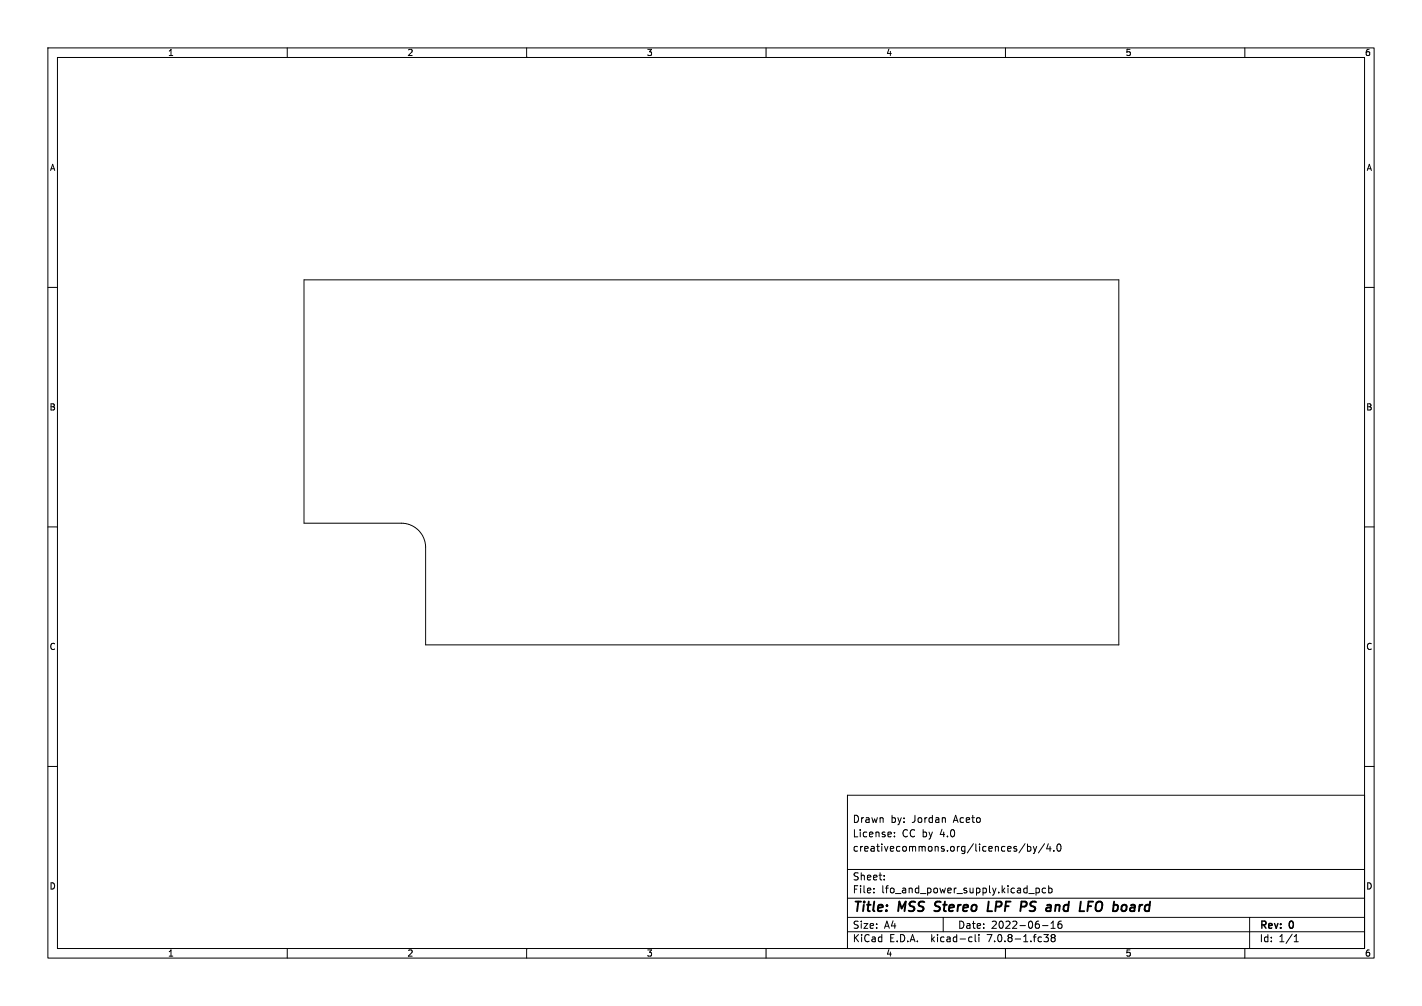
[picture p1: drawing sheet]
<svg xmlns="http://www.w3.org/2000/svg" width="297mm" height="210mm" viewBox="0 0 297 210" stroke-linecap="round" stroke-linejoin="round" font-family="sans-serif">
<defs><g id="words">
<g font-size="2.8">
<text x="178" y="190.9">Title:</text>
<text x="187.7" y="190.9">MSS</text>
<text x="196.1" y="190.9">Stereo</text>
<text x="207.9" y="190.9">LPF</text>
<text x="215.6" y="190.9">PS</text>
<text x="221.8" y="190.9">and</text>
<text x="229.6" y="190.9">LFO</text>
<text x="237.3" y="190.9">board</text>
</g>
<g font-size="2.1">
<text x="178" y="172">Drawn</text>
<text x="186" y="172">by:</text>
<text x="190.5" y="172">Jordan</text>
<text x="199.3" y="172">Aceto</text>
<text x="178" y="178">creativecommons.org/licences/by/4.0</text>
<text x="178" y="175">License:</text>
<text x="188.4" y="175">CC by</text>
<text x="196.5" y="175">4.0</text>
<text x="178" y="184">Sheet:</text>
<text x="178" y="186.7">File:</text>
<text x="184.1" y="186.7">lfo_and_power_supply.kicad_pcb</text>
<text x="178" y="196.9">KiCad</text>
<text x="178" y="194.1">Size:</text>
<text x="184.7" y="194.1">A4</text>
<text x="185.7" y="196.9">E.D.A.</text>
<text x="194.6" y="196.9">kicad-cli</text>
<text x="200" y="194.1">Date:</text>
<text x="206.5" y="196.9">7.0.8-1.fc38</text>
<text x="207" y="194.1">2022-06-16</text>
<text x="263" y="194.3">Rev:</text>
<text x="263" y="196.9">Id:</text>
<text x="267.1" y="196.9">1/1</text>
<text x="269.4" y="194.3">0</text>
</g>
<g font-size="1.8">
<text x="35" y="11.9">1</text>
<text x="85" y="11.9">2</text>
<text x="135" y="11.9">3</text>
<text x="185" y="11.9">4</text>
<text x="235" y="11.9">5</text>
<text x="285" y="11.9">6</text>
<text x="10.3" y="35.9">A</text>
<text x="285.4" y="35.9">A</text>
<text x="10.3" y="85.9">B</text>
<text x="285.3" y="85.9">B</text>
<text x="10.3" y="135.9">C</text>
<text x="285.3" y="135.9">C</text>
<text x="10.3" y="185.9">D</text>
<text x="285.3" y="185.9">D</text>
<text x="35" y="199.9">1</text>
<text x="85" y="199.9">2</text>
<text x="135" y="199.9">3</text>
<text x="185" y="199.9">4</text>
<text x="235" y="199.9">5</text>
<text x="285" y="199.9">6</text>
</g>
</g></defs>
<g fill="none" stroke="#000" stroke-width=".21">
<path d="M10 10h277v190h-277zM12 12h273v186h-273zM60 10v2M110 10v2M160 10v2M210 10v2M260 10v2M10 60h2M63.5 58.4h170.2v76.2h-144.8v-20.3a5.1 5.1 0 0 0-5.1-5.1h-20.3zM285 60h2M10 110h2M285 110h2"/>
<path d="M10 160h2M285 160h2M177 166h108v32h-108zM186.8 174.6v.1M186.8 173.8v.1M214.1 176.1l-1.3 2M214.6 176.2v1.5M214.6 176.8l.4-.1 .3 .3-.1 .6h-.6M215.8 176.7l.4 1M216.2 177.7l-.4 .5M216.5 176.7l-.3 1M218.2 176.1l-1.3 2"/>
<path d="M219 176.1l-.4 1.1h.9M219.3 176.7v1M220.1 177.6v.1M221 176.3l.1-.1a.8 .8 0 0 1 .5 .7 .8 .8 0 0 1-.5 .8 1 1 0 0 1-.1-1.4zM60 198v2M110 198v2M160 198v2M177 194.5h108M177 191.5h108M177 187.5h108M177 181.5h108M182.5 186.3v.1"/>
<path d="M182.5 185.5v.1M184.7 183.6v.1M184.7 182.8v.1M197 191.5v3M202.6 195.6l.4 .1M203 196.5l-.4 .1M203.7 195.1v1.3l.2 .2M204.5 195.1v.1M204.5 195.6v1M210 198v2M214.9 186.5h1.1M216.4 185.4v1.5"/>
<path d="M216.4 185.5l.4-.1 .3 .3-.1 .6h-.6M217.7 193.2h1.2M218 195.1h1l-.5 .6 .4 .1v.7l-.2 .1-.6-.1M218.4 185.5l-.4-.1-.3 .3 .1 .6h.6M219 185.5l.5-.1 .2 .3-.1 .6h-.6M219 184.9v1.5M219.5 193.8h.9M219.5 192.7l.5-.4v1.5M219.8 195.7l-.3 .3 .1 .5 .2 .1h.3l.3-.3-.1-.4-.2-.2M219.8 195.7l-.3-.2 .3-.4h.3l.3 .3-.3 .3M219.8 195.7h.3M221.7 192.3l-.5 .1a1.01 1.01 0 0 0 0 1.4l.5-.1 .1-.5-.3-.3h-.3l-.2 .3"/>
<path d="M260 198v2M261 191.5v6.5M270.3 196.6h.9M270.3 195.5l.4-.4v1.5"/>
</g>
<path d="M195.1 190.1l.3 .1M195.4 188.4v.6M206.5 188.2l-.2 2h.9M220.5 188.9l-.2 1.3M221.1 188.9l-.6 .2M227.4 188.2h.9M236.1 190.1l.6 .1M236.8 188.9l-.6 .1M236.8 189.4l-.7 .1" fill="none" stroke="#000" stroke-width=".4"/>
<use href="#words"/>
</svg>
